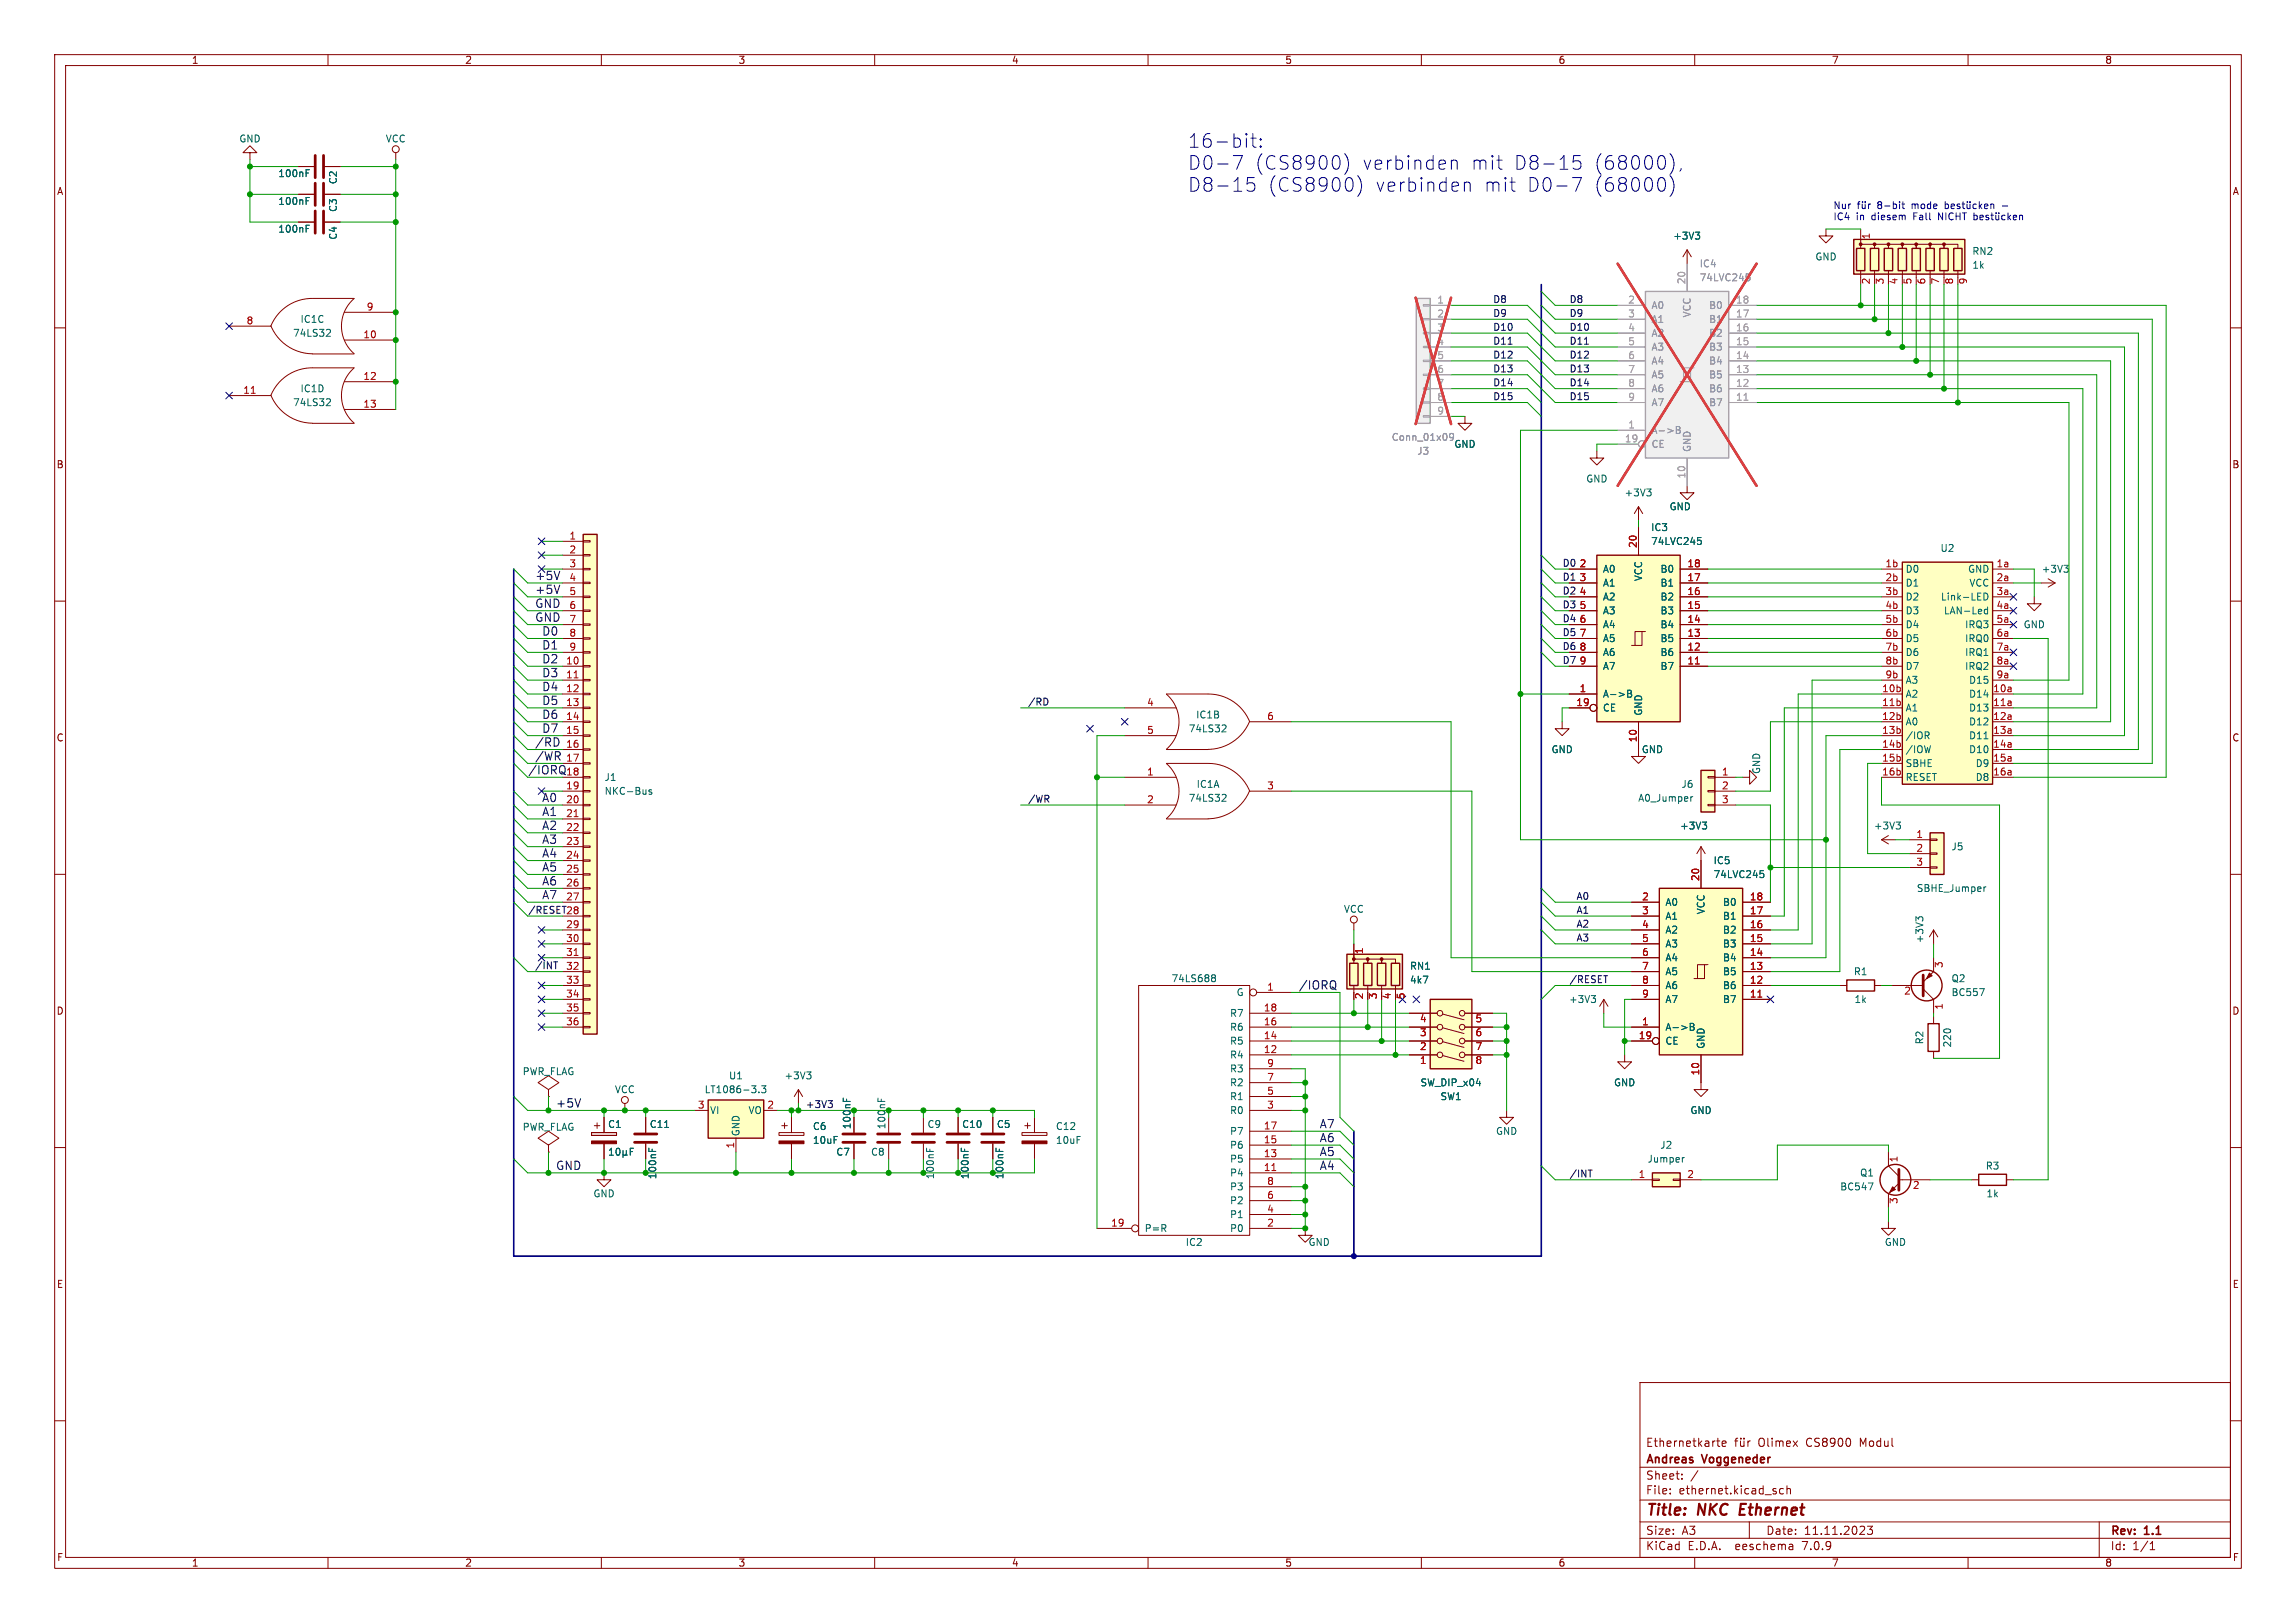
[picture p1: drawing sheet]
<svg xmlns="http://www.w3.org/2000/svg" width="420mm" height="297mm" viewBox="0 0 420 297" stroke-linecap="round" stroke-linejoin="round" font-family="sans-serif">
<defs><g id="words">
<g font-size="3.5" fill="#0000c2">
<text x="217.2" y="27.3">16-bit:</text>
<text x="217.2" y="31.3">D0-7</text>
<text x="217.2" y="35.3">D8-15</text>
<text x="229.4" y="31.3">(CS8900)</text>
<text x="231.8" y="35.3">(CS8900)</text>
<text x="249" y="31.3">verbinden</text>
<text x="251.4" y="35.3">verbinden</text>
<text x="268.8" y="31.3">mit</text>
<text x="271.2" y="35.3">mit</text>
<text x="276.6" y="31.3">D8-15</text>
<text x="279" y="35.3">D0-7</text>
<text x="291.2" y="31.3">(68000),</text>
<text x="291.2" y="35.3">(68000)</text>
</g>
<g font-size="2.8" fill="#840000">
<text x="301" y="277.9">Title:</text>
<text x="310.6" y="277.9">NKC</text>
<text x="319.1" y="277.9">Ethernet</text>
</g>
<g font-size="2.1" fill="#0f0f0f">
<text x="97.8" y="106.3">+5V</text>
<text x="97.8" y="113.9">GND</text>
<text x="97.8" y="111.3">GND</text>
<text x="97.8" y="108.8">+5V</text>
<text x="99.1" y="116.4">D0</text>
<text x="99.1" y="119">D1</text>
<text x="99.1" y="124">D3</text>
<text x="99.1" y="121.5">D2</text>
<text x="99.1" y="131.7">D6</text>
<text x="99.1" y="129.1">D5</text>
<text x="99.1" y="126.6">D4</text>
<text x="97.8" y="136.7">/RD</text>
<text x="99.1" y="134.2">D7</text>
<text x="96.5" y="141.8">/IORQ</text>
<text x="97.8" y="139.3">/WR</text>
<text x="99.1" y="149.4">A1</text>
<text x="99.1" y="146.9">A0</text>
<text x="99.1" y="152">A2</text>
<text x="99.1" y="154.5">A3</text>
<text x="99.1" y="159.6">A5</text>
<text x="99.1" y="157.1">A4</text>
<text x="99.1" y="162.1">A6</text>
<text x="99.1" y="164.7">A7</text>
<text x="237.5" y="181.2">/IORQ</text>
<text x="101.6" y="202.8">+5V</text>
<text x="241.3" y="209.1">A6</text>
<text x="241.3" y="206.6">A7</text>
<text x="101.6" y="214.2">GND</text>
<text x="241.3" y="214.2">A4</text>
<text x="241.3" y="211.7">A5</text>
</g>
<g font-size="2.1" fill="#840000">
<text x="301" y="268.2">Andreas</text>
<text x="301" y="265">Ethernetkarte</text>
<text x="311.5" y="268.2">Voggeneder</text>
<text x="321.7" y="265">Olimex</text>
<text x="330.5" y="265">CS8900</text>
<text x="340.5" y="265">Modul</text>
<text x="301" y="273.7">File:</text>
<text x="301" y="271">Sheet:</text>
<text x="307.1" y="273.7">ethernet.kicad_sch</text>
<text x="301" y="281.1">Size:</text>
<text x="307.6" y="281.1">A3</text>
<text x="323" y="281.1">Date:</text>
<text x="330" y="281.1">11.11.2023</text>
<text x="386" y="281.3">Rev:</text>
<text x="392.4" y="281.3">1.1</text>
<text x="301" y="283.9">KiCad</text>
<text x="308.7" y="283.9">E.D.A.</text>
<text x="317.6" y="283.9">eeschema</text>
<text x="330" y="283.9">7.0.9</text>
<text x="386" y="283.9">Id:</text>
<text x="390.1" y="283.9">1/1</text>
</g>
<g font-size="1.8" fill="#840000">
<text x="35" y="11.9">1</text>
<text x="85" y="11.9">2</text>
<text x="135" y="11.9">3</text>
<text x="185" y="11.9">4</text>
<text x="235" y="11.9">5</text>
<text x="285" y="11.9">6</text>
<text x="335" y="11.9">7</text>
<text x="385" y="11.9">8</text>
<text x="10.3" y="35.9">A</text>
<text x="408.3" y="35.9">A</text>
<text x="342.3" y="52.1" transform="rotate(-90 342.3 52.1)">2</text>
<text x="344.9" y="52.1" transform="rotate(-90 344.9 52.1)">3</text>
<text x="347.4" y="52.1" transform="rotate(-90 347.4 52.1)">4</text>
<text x="350" y="52.1" transform="rotate(-90 350 52.1)">5</text>
<text x="352.5" y="52.1" transform="rotate(-90 352.5 52.1)">6</text>
<text x="355" y="52.1" transform="rotate(-90 355 52.1)">7</text>
<text x="357.6" y="52.1" transform="rotate(-90 357.6 52.1)">8</text>
<text x="10.3" y="85.9">B</text>
<text x="408.2" y="85.9">B</text>
<text x="10.3" y="135.9">C</text>
<text x="408.2" y="135.9">C</text>
<text x="10.3" y="185.9">D</text>
<text x="249.6" y="183" transform="rotate(-90 249.6 183)">2</text>
<text x="252.2" y="183" transform="rotate(-90 252.2 183)">3</text>
<text x="254.7" y="183" transform="rotate(-90 254.7 183)">4</text>
<text x="408.2" y="185.9">D</text>
<text x="10.3" y="235.9">E</text>
<text x="408.3" y="235.9">E</text>
<text x="10.3" y="285.9">F</text>
<text x="35" y="286.9">1</text>
<text x="85" y="286.9">2</text>
<text x="135" y="286.9">3</text>
<text x="185" y="286.9">4</text>
<text x="235" y="286.9">5</text>
<text x="285" y="286.9">6</text>
<text x="335" y="286.9">7</text>
<text x="385" y="286.9">8</text>
<text x="408.3" y="285.9">F</text>
</g>
<g font-size="1.8" fill="#006464">
<text x="43.7" y="26.3">GND</text>
<text x="70.5" y="26.3">VCC</text>
<text x="50.8" y="32.6">100nF</text>
<text x="61.8" y="33.8" transform="rotate(-90 61.8 33.8)">C2</text>
<text x="50.8" y="37.7">100nF</text>
<text x="61.8" y="38.9" transform="rotate(-90 61.8 38.9)">C3</text>
<text x="50.8" y="42.8">100nF</text>
<text x="61.8" y="44" transform="rotate(-90 61.8 44)">C4</text>
<text x="306" y="44">+3V3</text>
<text x="332" y="47.9">GND</text>
<text x="360.7" y="46.8">RN2</text>
<text x="360.7" y="49.4">1k</text>
<text x="54.9" y="59.3">IC1C</text>
<text x="53.5" y="61.8">74LS32</text>
<text x="54.9" y="72">IC1D</text>
<text x="53.5" y="74.5">74LS32</text>
<text x="290.1" y="88.5">GND</text>
<text x="297.1" y="91">+3V3</text>
<text x="305.3" y="93.6">GND</text>
<text x="301.9" y="97.4">IC3</text>
<text x="301.9" y="99.9">74LVC245</text>
<text x="354.9" y="101.2">U2</text>
<text x="293.1" y="105">A0</text>
<text x="293.1" y="107.5">A1</text>
<text x="300.6" y="106.4" transform="rotate(-90 300.6 106.4)">VCC</text>
<text x="303.6" y="107.5">B1</text>
<text x="303.6" y="105">B0</text>
<text x="348.5" y="105">D0</text>
<text x="348.5" y="107.5">D1</text>
<text x="359.9" y="105">GND</text>
<text x="360.1" y="107.5">VCC</text>
<text x="373.4" y="105">+3V3</text>
<text x="293.1" y="110.1">A2</text>
<text x="293.1" y="112.6">A3</text>
<text x="303.6" y="112.6">B3</text>
<text x="303.6" y="110.1">B2</text>
<text x="348.5" y="110.1">D2</text>
<text x="348.5" y="112.6">D3</text>
<text x="354.9" y="110.1">Link-LED</text>
<text x="355.5" y="112.6">LAN-Led</text>
<text x="293.1" y="115.2">A4</text>
<text x="293.1" y="117.7">A5</text>
<text x="303.6" y="117.7">B5</text>
<text x="303.6" y="115.2">B4</text>
<text x="348.5" y="115.2">D4</text>
<text x="348.5" y="117.7">D5</text>
<text x="359.4" y="115.2">IRQ3</text>
<text x="359.4" y="117.7">IRQ0</text>
<text x="370.1" y="115.2">GND</text>
<text x="293.1" y="120.2">A6</text>
<text x="293.1" y="122.8">A7</text>
<text x="303.6" y="122.8">B7</text>
<text x="303.6" y="120.2">B6</text>
<text x="348.5" y="120.2">D6</text>
<text x="348.5" y="122.8">D7</text>
<text x="348.5" y="125.3">A3</text>
<text x="359.4" y="120.2">IRQ1</text>
<text x="359.4" y="122.8">IRQ2</text>
<text x="360.1" y="125.3">D15</text>
<text x="218.7" y="131.7">IC1B</text>
<text x="293.1" y="127.9">A-&gt;B</text>
<text x="293.1" y="130.4">CE</text>
<text x="300.6" y="131.1" transform="rotate(-90 300.6 131.1)">GND</text>
<text x="348.5" y="127.9">A2</text>
<text x="348.5" y="130.4">A1</text>
<text x="360.1" y="127.9">D14</text>
<text x="360.1" y="130.4">D13</text>
<text x="217.3" y="134.2">74LS32</text>
<text x="348.5" y="132.9">A0</text>
<text x="348.5" y="135.5">/IOR</text>
<text x="360.1" y="132.9">D12</text>
<text x="360.1" y="135.5">D11</text>
<text x="110.5" y="143.1">J1</text>
<text x="283.7" y="138">GND</text>
<text x="300.2" y="138">GND</text>
<text x="322.2" y="141.7" transform="rotate(-90 322.2 141.7)">GND</text>
<text x="348.5" y="138">/IOW</text>
<text x="348.5" y="140.6">SBHE</text>
<text x="348.5" y="143.1">RESET</text>
<text x="360.1" y="138">D10</text>
<text x="361.3" y="140.6">D9</text>
<text x="361.3" y="143.1">D8</text>
<text x="110.5" y="145.6">NKC-Bus</text>
<text x="217.3" y="146.9">74LS32</text>
<text x="218.8" y="144.4">IC1A</text>
<text x="299.6" y="146.9">A0_Jumper</text>
<text x="307.5" y="144.4">J6</text>
<text x="307.2" y="152">+3V3</text>
<text x="342.7" y="152">+3V3</text>
<text x="356.9" y="155.8">J5</text>
<text x="313.4" y="158.3">IC5</text>
<text x="313.4" y="160.9">74LVC245</text>
<text x="245.7" y="167.2">VCC</text>
<text x="304.5" y="166">A0</text>
<text x="312" y="167.4" transform="rotate(-90 312 167.4)">VCC</text>
<text x="315.1" y="166">B0</text>
<text x="350.5" y="163.4">SBHE_Jumper</text>
<text x="304.5" y="168.5">A1</text>
<text x="304.5" y="171">A2</text>
<text x="304.5" y="173.6">A3</text>
<text x="315.1" y="173.6">B3</text>
<text x="315.1" y="171">B2</text>
<text x="315.1" y="168.5">B1</text>
<text x="352" y="172.7" transform="rotate(-90 352 172.7)">+3V3</text>
<text x="214.2" y="179.9">74LS688</text>
<text x="257.8" y="177.6">RN1</text>
<text x="304.5" y="176.1">A4</text>
<text x="304.5" y="178.7">A5</text>
<text x="315.1" y="178.7">B5</text>
<text x="315.1" y="176.1">B4</text>
<text x="339" y="178.7">R1</text>
<text x="356.9" y="179.9">Q2</text>
<text x="226.1" y="182.5">G</text>
<text x="257.8" y="180.2">4k7</text>
<text x="286.9" y="183.7">+3V3</text>
<text x="304.5" y="181.2">A6</text>
<text x="304.5" y="183.7">A7</text>
<text x="315.1" y="183.7">B7</text>
<text x="315.1" y="181.2">B6</text>
<text x="339.1" y="183.7">1k</text>
<text x="356.9" y="182.5">BC557</text>
<text x="224.9" y="191.4">R5</text>
<text x="224.9" y="188.8">R6</text>
<text x="224.9" y="186.3">R7</text>
<text x="304.5" y="188.8">A-&gt;B</text>
<text x="304.5" y="191.4">CE</text>
<text x="352" y="191.2" transform="rotate(-90 352 191.2)">R2</text>
<text x="357.1" y="191.8" transform="rotate(-90 357.1 191.8)">220</text>
<text x="95.5" y="197">PWR_FLAG</text>
<text x="133.2" y="197.7">U1</text>
<text x="143.4" y="197.7">+3V3</text>
<text x="224.9" y="193.9">R4</text>
<text x="224.9" y="196.4">R3</text>
<text x="312" y="192" transform="rotate(-90 312 192)">GND</text>
<text x="112.4" y="200.3">VCC</text>
<text x="128.8" y="200.3">LT1086-3.3</text>
<text x="224.9" y="201.5">R1</text>
<text x="224.9" y="199">R2</text>
<text x="259.7" y="199">SW_DIP_x04</text>
<text x="263.4" y="201.5">SW1</text>
<text x="295.1" y="199">GND</text>
<text x="95.5" y="207.1">PWR_FLAG</text>
<text x="111.1" y="206.6">C1</text>
<text x="118.8" y="206.6">C11</text>
<text x="129.8" y="204.1">VI</text>
<text x="135.5" y="208" transform="rotate(-90 135.5 208)">GND</text>
<text x="136.8" y="204.1">VO</text>
<text x="148.6" y="207">C6</text>
<text x="148.6" y="209.5">10uF</text>
<text x="155.8" y="206.7" transform="rotate(-90 155.8 206.7)">100nF</text>
<text x="169.6" y="206.6">C9</text>
<text x="175.9" y="206.6">C10</text>
<text x="182.3" y="206.6">C5</text>
<text x="193" y="207">C12</text>
<text x="193" y="209.5">10uF</text>
<text x="224.9" y="207.9">P7</text>
<text x="224.9" y="204.1">R0</text>
<text x="273.6" y="207.9">GND</text>
<text x="309.1" y="204.1">GND</text>
<text x="120.2" y="215.9" transform="rotate(-90 120.2 215.9)">100nF</text>
<text x="152.9" y="211.7">C7</text>
<text x="159.2" y="211.7">C8</text>
<text x="171" y="215.9" transform="rotate(-90 171 215.9)">100nF</text>
<text x="177.4" y="215.9" transform="rotate(-90 177.4 215.9)">100nF</text>
<text x="183.7" y="215.9" transform="rotate(-90 183.7 215.9)">100nF</text>
<text x="224.9" y="215.5">P4</text>
<text x="224.9" y="213">P5</text>
<text x="224.9" y="210.4">P6</text>
<text x="301.3" y="213">Jumper</text>
<text x="303.6" y="210.4">J2</text>
<text x="340.1" y="215.5">Q1</text>
<text x="363.1" y="214.2">R3</text>
<text x="108.5" y="219.3">GND</text>
<text x="224.9" y="220.6">P2</text>
<text x="224.9" y="218">P3</text>
<text x="336.5" y="218">BC547</text>
<text x="363.3" y="219.3">1k</text>
<text x="209.3" y="225.7">P=R</text>
<text x="224.9" y="225.7">P0</text>
<text x="224.9" y="223.1">P1</text>
<text x="216.8" y="228.2">IC2</text>
<text x="239.3" y="228.2">GND</text>
<text x="344.7" y="228.2">GND</text>
</g>
<g font-size="1.8" fill="#0000c2">
<text x="335.3" y="38.3">Nur</text>
<text x="335.3" y="40.4">IC4</text>
<text x="339.5" y="40.4">in</text>
<text x="342.5" y="40.4">diesem</text>
<text x="343.5" y="38.3">8-bit</text>
<text x="350" y="38.3">mode</text>
<text x="350.3" y="40.4">Fall</text>
<text x="355" y="40.4">NICHT</text>
</g>
<g font-size="1.8" fill="#a90000">
<text x="342.3" y="43.9" transform="rotate(-90 342.3 43.9)">1</text>
<text x="360.1" y="52.1" transform="rotate(-90 360.1 52.1)">9</text>
<text x="45" y="59.4">8</text>
<text x="67" y="56.9">9</text>
<text x="66.4" y="62">10</text>
<text x="66.4" y="69.6">12</text>
<text x="44.4" y="72.1">11</text>
<text x="66.4" y="74.7">13</text>
<text x="104.1" y="98.8">1</text>
<text x="104.1" y="101.3">2</text>
<text x="299.5" y="100.4" transform="rotate(-90 299.5 100.4)">20</text>
<text x="104.1" y="103.9">3</text>
<text x="104.1" y="106.4">4</text>
<text x="288.9" y="103.9">2</text>
<text x="288.9" y="106.4">3</text>
<text x="308.6" y="106.4">17</text>
<text x="308.6" y="103.9">18</text>
<text x="344.8" y="103.9">1b</text>
<text x="344.8" y="106.4">2b</text>
<text x="365.1" y="103.9">1a</text>
<text x="365.1" y="106.4">2a</text>
<text x="104.1" y="109">5</text>
<text x="104.1" y="111.5">6</text>
<text x="288.9" y="109">4</text>
<text x="288.9" y="111.5">5</text>
<text x="308.6" y="111.5">15</text>
<text x="308.6" y="109">16</text>
<text x="344.8" y="109">3b</text>
<text x="344.8" y="111.5">4b</text>
<text x="365.1" y="109">3a</text>
<text x="365.1" y="111.5">4a</text>
<text x="104.1" y="114">7</text>
<text x="104.1" y="116.6">8</text>
<text x="104.1" y="119.1">9</text>
<text x="288.9" y="114">6</text>
<text x="288.9" y="116.6">7</text>
<text x="288.9" y="119.1">8</text>
<text x="308.6" y="119.1">12</text>
<text x="308.6" y="116.6">13</text>
<text x="308.6" y="114">14</text>
<text x="344.8" y="114">5b</text>
<text x="344.8" y="116.6">6b</text>
<text x="344.8" y="119.1">7b</text>
<text x="365.1" y="114">5a</text>
<text x="365.1" y="116.6">6a</text>
<text x="365.1" y="119.1">7a</text>
<text x="103.5" y="121.7">10</text>
<text x="103.5" y="124.2">11</text>
<text x="288.9" y="121.7">9</text>
<text x="308.6" y="121.7">11</text>
<text x="344.8" y="121.7">8b</text>
<text x="344.8" y="124.2">9b</text>
<text x="365.1" y="121.7">8a</text>
<text x="365.1" y="124.2">9a</text>
<text x="103.5" y="126.7">12</text>
<text x="103.5" y="129.3">13</text>
<text x="103.5" y="131.8">14</text>
<text x="209.7" y="129.3">4</text>
<text x="231.7" y="131.8">6</text>
<text x="288.2" y="129.3">19</text>
<text x="288.9" y="126.7">1</text>
<text x="344.2" y="126.7">10b</text>
<text x="344.2" y="129.3">11b</text>
<text x="344.2" y="131.8">12b</text>
<text x="364.5" y="126.7">10a</text>
<text x="364.5" y="129.3">11a</text>
<text x="364.5" y="131.8">12a</text>
<text x="103.5" y="134.4">15</text>
<text x="103.5" y="136.9">16</text>
<text x="209.7" y="134.4">5</text>
<text x="299.5" y="135.9" transform="rotate(-90 299.5 135.9)">10</text>
<text x="344.2" y="134.4">13b</text>
<text x="344.2" y="136.9">14b</text>
<text x="364.5" y="134.4">13a</text>
<text x="364.5" y="136.9">14a</text>
<text x="103.5" y="139.4">17</text>
<text x="209.7" y="142">1</text>
<text x="314.9" y="142">1</text>
<text x="344.2" y="139.4">15b</text>
<text x="344.2" y="142">16b</text>
<text x="364.5" y="139.4">15a</text>
<text x="364.5" y="142">16a</text>
<text x="103.5" y="144.5">19</text>
<text x="103.5" y="147.1">20</text>
<text x="103.5" y="149.6">21</text>
<text x="209.7" y="147.1">2</text>
<text x="231.7" y="144.5">3</text>
<text x="314.9" y="144.5">2</text>
<text x="314.9" y="147.1">3</text>
<text x="103.5" y="152.1">22</text>
<text x="103.5" y="154.7">23</text>
<text x="350.4" y="153.4">1</text>
<text x="350.4" y="156">2</text>
<text x="103.5" y="157.2">24</text>
<text x="103.5" y="159.8">25</text>
<text x="310.9" y="161.3" transform="rotate(-90 310.9 161.3)">20</text>
<text x="350.4" y="158.5">3</text>
<text x="103.5" y="162.3">26</text>
<text x="103.5" y="164.8">27</text>
<text x="300.3" y="164.8">2</text>
<text x="300.3" y="167.4">3</text>
<text x="320" y="167.4">17</text>
<text x="320" y="164.8">18</text>
<text x="103.5" y="169.9">29</text>
<text x="103.5" y="172.5">30</text>
<text x="300.3" y="169.9">4</text>
<text x="300.3" y="172.5">5</text>
<text x="320" y="172.5">15</text>
<text x="320" y="169.9">16</text>
<text x="103.5" y="175">31</text>
<text x="103.5" y="177.5">32</text>
<text x="249.6" y="174.7" transform="rotate(-90 249.6 174.7)">1</text>
<text x="300.3" y="175">6</text>
<text x="300.3" y="177.5">7</text>
<text x="320" y="177.5">13</text>
<text x="320" y="175">14</text>
<text x="355.7" y="177.2" transform="rotate(-90 355.7 177.2)">3</text>
<text x="103.5" y="180.1">33</text>
<text x="103.5" y="182.6">34</text>
<text x="103.5" y="185.2">35</text>
<text x="231.1" y="185.2">18</text>
<text x="231.7" y="181.4">1</text>
<text x="257.3" y="183" transform="rotate(-90 257.3 183)">5</text>
<text x="300.3" y="180.1">8</text>
<text x="300.3" y="182.6">9</text>
<text x="320" y="182.6">11</text>
<text x="320" y="180.1">12</text>
<text x="348.2" y="182.3">2</text>
<text x="355.7" y="184.9" transform="rotate(-90 355.7 184.9)">1</text>
<text x="103.5" y="187.7">36</text>
<text x="231.1" y="190.2">14</text>
<text x="231.1" y="187.7">16</text>
<text x="259.6" y="189.9">3</text>
<text x="259.6" y="187.4">4</text>
<text x="269.8" y="187.4">5</text>
<text x="269.8" y="189.9">6</text>
<text x="299.7" y="190.2">19</text>
<text x="300.3" y="187.7">1</text>
<text x="231.1" y="192.8">12</text>
<text x="231.7" y="197.9">7</text>
<text x="231.7" y="195.3">9</text>
<text x="259.6" y="195">1</text>
<text x="259.6" y="192.5">2</text>
<text x="269.8" y="192.5">7</text>
<text x="269.8" y="195">8</text>
<text x="310.9" y="196.9" transform="rotate(-90 310.9 196.9)">10</text>
<text x="127.6" y="202.9">3</text>
<text x="140.3" y="202.9">2</text>
<text x="231.7" y="202.9">3</text>
<text x="231.7" y="200.4">5</text>
<text x="231.1" y="209.3">15</text>
<text x="231.1" y="206.8">17</text>
<text x="134.4" y="210.3" transform="rotate(-90 134.4 210.3)">1</text>
<text x="231.1" y="214.4">11</text>
<text x="231.1" y="211.8">13</text>
<text x="299.6" y="215.6">1</text>
<text x="308.5" y="215.6">2</text>
<text x="347.4" y="212.8" transform="rotate(-90 347.4 212.8)">1</text>
<text x="231.7" y="222">4</text>
<text x="231.7" y="219.5">6</text>
<text x="231.7" y="216.9">8</text>
<text x="347.4" y="220.4" transform="rotate(-90 347.4 220.4)">3</text>
<text x="349.8" y="217.9">2</text>
<text x="203.2" y="224.5">19</text>
<text x="231.7" y="224.5">2</text>
</g>
<g font-size="1.8" fill="#aaa">
<text x="308.4" y="52.1" transform="rotate(-90 308.4 52.1)">20</text>
<text x="262.8" y="55.6">1</text>
<text x="262.8" y="58.2">2</text>
<text x="297.7" y="55.6">2</text>
<text x="297.7" y="58.2">3</text>
<text x="317.5" y="58.2">17</text>
<text x="317.5" y="55.6">18</text>
<text x="262.8" y="60.7">3</text>
<text x="262.8" y="63.2">4</text>
<text x="262.8" y="65.8">5</text>
<text x="297.7" y="60.7">4</text>
<text x="297.7" y="63.2">5</text>
<text x="297.7" y="65.8">6</text>
<text x="317.5" y="65.8">14</text>
<text x="317.5" y="63.2">15</text>
<text x="317.5" y="60.7">16</text>
<text x="262.8" y="68.3">6</text>
<text x="262.8" y="70.9">7</text>
<text x="297.7" y="68.3">7</text>
<text x="297.7" y="70.9">8</text>
<text x="317.5" y="70.9">12</text>
<text x="317.5" y="68.3">13</text>
<text x="262.8" y="73.4">8</text>
<text x="262.8" y="75.9">9</text>
<text x="297.7" y="73.4">9</text>
<text x="317.5" y="73.4">11</text>
<text x="297.1" y="81">19</text>
<text x="297.7" y="78.5">1</text>
<text x="308.4" y="87.7" transform="rotate(-90 308.4 87.7)">10</text>
</g>
<g font-size="1.8" fill="#989898">
<text x="310.8" y="49.1">IC4</text>
<text x="310.8" y="51.7">74LVC245</text>
<text x="302" y="56.7">A0</text>
<text x="302" y="59.3">A1</text>
<text x="309.5" y="58.2" transform="rotate(-90 309.5 58.2)">VCC</text>
<text x="312.5" y="59.3">B1</text>
<text x="312.5" y="56.7">B0</text>
<text x="302" y="61.8">A2</text>
<text x="302" y="64.4">A3</text>
<text x="312.5" y="64.4">B3</text>
<text x="312.5" y="61.8">B2</text>
<text x="302" y="66.9">A4</text>
<text x="302" y="69.4">A5</text>
<text x="302" y="72">A6</text>
<text x="312.5" y="72">B6</text>
<text x="312.5" y="69.4">B5</text>
<text x="312.5" y="66.9">B4</text>
<text x="302" y="74.5">A7</text>
<text x="312.5" y="74.5">B7</text>
<text x="254.5" y="80.9">Conn_01x09</text>
<text x="259.2" y="83.4">J3</text>
<text x="265.9" y="82.1">GND</text>
<text x="302" y="79.6">A-&gt;B</text>
<text x="302" y="82.1">CE</text>
<text x="309.5" y="82.8" transform="rotate(-90 309.5 82.8)">GND</text>
</g>
<g font-size="1.8" fill="#0f0f0f">
<text x="273" y="55.5">D8</text>
<text x="273" y="58.1">D9</text>
<text x="287" y="55.5">D8</text>
<text x="287" y="58.1">D9</text>
<text x="273" y="65.7">D12</text>
<text x="273" y="60.6">D10</text>
<text x="273" y="63.2">D11</text>
<text x="287" y="60.6">D10</text>
<text x="287" y="63.2">D11</text>
<text x="287" y="65.7">D12</text>
<text x="273" y="70.8">D14</text>
<text x="273" y="68.2">D13</text>
<text x="287" y="68.2">D13</text>
<text x="287" y="70.8">D14</text>
<text x="273" y="73.3">D15</text>
<text x="287" y="73.3">D15</text>
<text x="285.8" y="103.8">D0</text>
<text x="285.8" y="106.3">D1</text>
<text x="285.8" y="111.4">D3</text>
<text x="285.8" y="114">D4</text>
<text x="285.8" y="108.9">D2</text>
<text x="285.8" y="116.5">D5</text>
<text x="285.8" y="119">D6</text>
<text x="285.8" y="121.6">D7</text>
<text x="188" y="129.2">/RD</text>
<text x="103.5" y="142">18</text>
<text x="188" y="147">/WR</text>
<text x="96.5" y="167.3">/RESET 28</text>
<text x="288.3" y="164.8">A0</text>
<text x="288.3" y="167.3">A1</text>
<text x="288.3" y="169.8">A2</text>
<text x="288.3" y="172.4">A3</text>
<text x="97.8" y="177.5">/INT</text>
<text x="287" y="180">/RESET</text>
<text x="147.3" y="202.9">+3V3</text>
<text x="287" y="215.6">/INT</text>
</g>
<text font-size="1.8" fill="#009600" x="162.2" y="206.7" transform="rotate(-90 162.2 206.7)">100nF</text>
</g></defs>
<g fill="none" stroke="#840000" stroke-width=".18">
<path d="M10 10h400v277h-400zM12 12h396v273h-396zM60 10v2M110 10v2M160 10v2M210 10v2M260 10v2M310 10v2M360 10v2M45.7 27.9h1.3l-1.3-1.2-1.3 1.2h1.3v1.3M54.6 30.5h2.8M54.6 35.6h2.8"/>
<path d="M59.4 30.5h2.8M59.4 35.6h2.8M72.4 27.9v1.3M10 60h2M49.6 59.6a8.3 8.3 0 0 0 7.5 5.1l7.7 .1M54.6 40.6h2.8M57.1 54.6a8.2 8.2 0 0 0-7.6 5.1h-7.6M57.1 54.6h7.7M59.4 40.6h2.8M63 57.2h9.4M64.8 54.6a6.7 6.7 0 0 0 0 10.1M308.6 45.7l-.8 1.3"/>
<path d="M308.6 45.7v2.6M308.6 45.7l.8 1.3M334 41.9v1.3h1.3l-1.3 1.3-1.3-1.3h1.3M340.4 45.5v-.8h2.5v.8v-.8h2.5v.8v-.8h2.6v.8v-.8h2.5v.8v-.8h2.6v.8v-.8h2.5v.8v-.8h2.5v.8M340.4 41.9v2.6M340.4 49.5v2.6M342.9 49.5v1.3M345.4 49.5v1.3M348 49.5v1.3M350.5 49.5v1.3M353.1 49.5v1.3M355.6 49.5v1.3"/>
<path d="M358.1 49.5v1.3M408 60h2M49.6 72.3a8.3 8.3 0 0 0 7.5 5.1M57.1 67.3a8.2 8.2 0 0 0-7.6 5.1h-7.6M57.1 67.3h7.7a6.7 6.7 0 0 0 0 10.1M57.1 77.5h7.7M63 69.9h9.4M63 74.9h9.4M63 62.2h9.4M268 76.2v1.3h1.2l-1.2 1.2-1.3-1.2h1.3M102.9 99.1h3.8M106.7 98.9h1.2v.3h-1.2z"/>
<path d="M292.1 82.6v1.2h1.3l-1.3 1.3-1.3-1.3h1.3M299.7 92.7l-.7 1.3M299.7 92.7v2.6M299.7 96.5v5.1M299.7 92.7l.8 1.3M308.6 88.9v1.3h1.3l-1.3 1.2-1.3-1.2h1.3M10 110h2M102.9 101.6h3.8M102.9 104.1h3.8M102.9 106.7h3.8M102.9 109.2h3.8M102.9 111.8h3.8"/>
<path d="M102.9 114.3h3.8M102.9 116.8h3.8M102.9 119.4h3.8M106.7 119.3h1.2v.2h-1.2zM106.7 116.7h1.2v.3h-1.2zM106.7 114.2h1.2v.2h-1.2zM106.7 111.6h1.2v.3h-1.2zM106.7 109.1h1.2v.2h-1.2zM106.7 106.6h1.2v.2h-1.2zM106.7 104h1.2v.3h-1.2zM106.7 101.5h1.2v.2h-1.2zM287 104.1h5.1"/>
<path d="M287 106.7h5.1M287 109.2h5.1M287 111.8h5.1M287 114.3h5.1M287 116.8h5.1M287 119.4h5.1M300.4 115.6h-1.3v2.5M301 115.6h-.6v2.5h-2M307.3 104.1h5.1M307.3 106.7h5.1M307.3 109.2h5.1M307.3 111.8h5.1"/>
<path d="M307.3 114.3h5.1M307.3 116.8h5.1M307.3 119.4h5.1M344.2 104.1h3.8M344.2 106.7h3.8M344.2 109.2h3.8M344.2 111.8h3.8M344.2 114.3h3.8M344.2 116.8h3.8M344.2 119.4h3.8M364.5 104.1h3.8M364.5 106.7h3.8"/>
<path d="M364.5 109.2h3.8M364.5 111.8h3.8M364.5 114.3h3.8M364.5 116.8h3.8M364.5 119.4h3.8M372.1 109.2v1.3h1.3l-1.3 1.3-1.3-1.3h1.3M373.4 106.7h2.5M374.6 105.9l1.3 .8M375.9 106.7l-1.3 .7M408 110h2M102.9 121.9h3.8M102.9 124.5h3.8"/>
<path d="M102.9 127h3.8M102.9 129.5h3.8M102.9 132.1h3.8M102.9 134.6h3.8M102.9 137.2h3.8M102.9 139.7h3.8M106.7 139.6h1.2v.2h-1.2zM106.7 137h1.2v.3h-1.2zM106.7 134.5h1.2v.2h-1.2zM106.7 132h1.2v.2h-1.2zM106.7 129.4h1.2v.3h-1.2zM106.7 126.9h1.2v.2h-1.2z"/>
<path d="M106.7 124.3h1.2v.3h-1.2zM106.7 121.8h1.2v.2h-1.2zM205.7 129.5h9.4M205.7 134.6h9.4M213.4 127a6.7 6.7 0 0 1 0 10.1M213.4 127h7.6M221 139.7h-7.6a6.7 6.7 0 0 1 0 10.1M221 139.7a8.2 8.2 0 0 1 7.6 5.1h7.6M221 127a8.2 8.2 0 0 1 7.6 5.1h7.6M228.6 132a8.3 8.3 0 0 1-7.6 5.1l-7.6 .1M285.7 132.1v1.3h1.3l-1.3 1.2-1.2-1.2h1.2M287 121.9h5.1"/>
<path d="M287 127h5.1M287 129.5h3.8M299.7 132.1v6.3h1.3l-1.3 1.3-1.3-1.3h1.3M307.3 121.9h5.1M344.2 121.9h3.8M344.2 124.5h3.8M344.2 127h3.8M344.2 129.5h3.8M344.2 132.1h3.8M344.2 134.6h3.8M344.2 137.2h3.8M344.2 139.7h3.8"/>
<path d="M364.5 121.9h3.8M364.5 124.5h3.8M364.5 127h3.8M364.5 129.5h3.8M364.5 132.1h3.8M364.5 134.6h3.8M364.5 137.2h3.8M364.5 139.7h3.8M10 160h2M102.9 142.2h3.8M102.9 144.8h3.8M102.9 147.3h3.8"/>
<path d="M102.9 149.9h3.8M102.9 152.4h3.8M102.9 154.9h3.8M102.9 157.5h3.8M106.7 159.9h1.2v.2h-1.2zM106.7 157.4h1.2v.2h-1.2zM106.7 154.8h1.2v.3h-1.2zM106.7 152.3h1.2v.2h-1.2zM106.7 149.7h1.2v.3h-1.2zM106.7 147.2h1.2v.2h-1.2zM106.7 144.7h1.2v.2h-1.2zM106.7 142.1h1.2v.3h-1.2z"/>
<path d="M205.7 142.2h9.4M205.7 147.3h9.4M213.4 149.9h7.6M228.6 144.7a8.3 8.3 0 0 1-7.6 5.1M311.1 154.9l-.7 1.3M311.1 154.9v7.7M311.1 154.9l.8 1.3M312.4 147.2h1.3v.2h-1.3zM312.4 144.7h1.3v.2h-1.3zM312.4 142.1h1.3v.3h-1.3zM313.7 142.2h3.8M313.7 144.8h3.8"/>
<path d="M313.7 147.3h3.8M318.8 142.2h1.2v1.3l1.3-1.3-1.3-1.2v1.2M344.2 153.7h2.5M344.2 142.2h3.8M344.2 153.7l1.2 .7M345.4 152.9l-1.2 .8M349.2 153.7h3.9M349.2 156.2h3.9M349.2 158.8h3.9M353.1 158.6h1.2v.3h-1.2zM353.1 156.1h1.2v.2h-1.2zM353.1 153.5h1.2v.3h-1.2z"/>
<path d="M364.5 142.2h3.8M408 160h2M102.9 160h3.8M102.9 162.6h3.8M102.9 165.1h3.8M102.9 167.6h3.8M102.9 170.2h3.8M102.9 172.7h3.8M102.9 175.3h3.8M102.9 177.8h3.8M106.7 177.7h1.2v.2h-1.2zM106.7 175.1h1.2v.3h-1.2z"/>
<path d="M106.7 172.6h1.2v.2h-1.2zM106.7 170.1h1.2v.2h-1.2zM106.7 167.5h1.2v.3h-1.2zM106.7 165h1.2v.2h-1.2zM106.7 162.4h1.2v.3h-1.2zM247.6 176.3v-.8h2.6v.8v-.8h2.5v.8v-.8h2.6v.8M247.6 168.9v1.3M247.6 172.7v2.6M298.4 165.1h5.1M298.4 167.6h5.1M298.4 170.2h5.1M298.4 172.7h5.1"/>
<path d="M298.4 175.3h5.1M298.4 177.8h5.1M311.8 176.5h-1.3v2.6M312.4 176.5h-.6v2.6h-1.9M318.8 165.1h5M318.8 167.6h5M318.8 170.2h5M318.8 172.7h5M318.8 175.3h5M318.8 177.8h5M353.7 175.3v2.5l-1.9 1.9M353.7 170.2l-.8 1.3"/>
<path d="M353.7 170.2v2.5M353.7 170.2l.8 1.3M100.3 199.4l1.9-1.3-1.9-1.2-1.9 1.2 1.9 1.3v1.3M102.9 188h3.8M102.9 185.4h3.8M102.9 180.3h3.8M102.9 182.9h3.8M106.7 187.8h1.2v.3h-1.2zM106.7 185.3h1.2v.2h-1.2zM106.7 182.8h1.2v.2h-1.2zM106.7 180.2h1.2v.3h-1.2zM146 199.4l-.7 1.3"/>
<path d="M146 199.4v2.5M146 199.4l.8 1.3M208.3 180.3h20.3v45.8h-20.3zM228.6 193h7.6M228.6 190.5h7.6M228.6 188h7.6M228.6 185.4h7.6M228.6 198.1h7.6M228.6 195.6h7.6M229.9 181.6h6.3M247.6 180.3v2.6M250.2 180.3v1.3"/>
<path d="M252.7 180.3v1.3M255.3 180.3v1.3M257.8 193h5.1M257.8 190.5h5.1M257.8 188h5.1M257.8 185.4h5.1M263.9 185.6l3.9 1M263.9 188.1l3.9 1M263.9 190.6l3.9 1.1M263.9 193.2l3.9 1M268 193h5M268 190.5h5"/>
<path d="M268 188h5M268 185.4h5M293.4 182.9l-.8 1.3M293.4 182.9v2.5M293.4 182.9l.7 1.3M297.2 193v1.3h1.2l-1.2 1.3-1.3-1.3h1.3M298.4 190.5h3.9M298.4 188h5.1M298.4 180.3h5.1M298.4 182.9h5.1M311.1 193v6.4h1.3l-1.3 1.3-1.2-1.3h1.2M318.8 180.3h5"/>
<path d="M318.8 182.9h5M336.5 180.3h1.3M342.9 180.3h1.3M346.1 180.3h5.7M351.8 181l1.9 1.9v2.5M353.7 186.1v1.2M353.7 192.4v1.3M10 210h2M100.3 209.6l1.9-1.3-1.9-1.3-1.9 1.3 1.9 1.3v1.2M100.3 210.8h.1M100.3 200.7h.1M108.2 207.3v.5z"/>
<path d="M108.2 207.8h4.6zM108.2 207.3h4.6zM108.7 206h1M109.2 205.5v1M110.5 214.6v1.3h1.3l-1.3 1.3-1.3-1.3h1.3M110.5 204.5v2.8M110.5 209.3v2.8M112.8 207.3v.5zM114.3 201.9v1.3M118.1 204.5v2.8M118.1 209.3v2.8M127 203.2h2.5"/>
<path d="M134.6 208.3v2.5M139.7 203.2h2.5M142.5 207.3h4.6v.5h-4.6zM143 206h1M143.5 205.5v1M144.8 204.5v2.8M144.8 209.3v2.8M156.2 204.5v2.8M156.2 209.3v2.8M162.6 204.5v2.8M162.6 209.3v2.8M168.9 204.5v2.8"/>
<path d="M168.9 209.3v2.8M175.3 204.5v2.8M175.3 209.3v2.8M181.6 204.5v2.8M181.6 209.3v2.8M186.9 207.3h4.6v.5h-4.6zM187.5 206h1M188 205.5v1M189.2 204.5v2.8M189.2 209.3v2.8M228.6 214.6h7.6M228.6 212.1h7.6"/>
<path d="M228.6 209.6h7.6M228.6 207h7.6M228.6 203.2h7.6M228.6 200.7h7.6M228.6 219.7h7.6M228.6 217.2h7.6M275.6 203.2v1.3h1.3l-1.3 1.2-1.3-1.2h1.3M298.4 215.9h3.9M302.3 215.8h1.2v.2h-1.2zM306.1 215.8h1.2v.2h-1.2zM307.3 215.9h3.8M345.4 210.8v2.6l1.9 1.9"/>
<path d="M347.3 216.5l-1.9 1.9v2.6M347.3 215.9h5.8M360.7 215.9h1.2M367 215.9h1.3M408 210h2M200.7 224.8h6.3M228.6 224.8h7.6M228.6 222.2h7.6M238.8 224.8v1.3h1.2l-1.2 1.2-1.3-1.2h1.3M345.4 223.5v1.3h1.3l-1.3 1.3-1.2-1.3h1.2M10 260h2M300 253h108v32h-108z"/>
<path d="M408 260h2M300 278.5h108M300 274.5h108M300 268.5h108M305.5 273.2v.2M305.5 272.5v.1M307.7 270.5v.2M307.7 269.8v.1M310.6 269.1l-1.3 1.9M314 263.7h.6M314.2 263.2v1.3l.4 .2M315 264.2l.7-.2v-.2l-.5-.1-.2 .2 .1 .7h.6"/>
<path d="M317.3 263.7h.6M317.9 263.2l-.4 .2v1.3M318.4 263.7v.9l.4 .1 .2-.2M318.4 263.2v.1M319 263.2v.1M319 263.7v1M319.7 263.7v1M320 278.5v3M320.2 263.7l-.3 .1-.2 .2M326.2 272.5l-.4-.1-.3 .3v.4l.2 .2h.5M326.9 272.5l.2-.1 .3 .1 .1 .9M326.9 271.9v1.5"/>
<path d="M341.6 279.3h.9l-.5 .6 .4 .1v.6l-.2 .2h-.4l-.2-.2M384 278.5v6.5M60 285v2M110 285v2M160 285v2M210 285v2M260 285v2M300 281.5h108M310 285v2M327.9 282.7v.9M327.9 283.5l-.1 .1M327.9 282.9l-.1 .1"/>
<path d="M360 285v2M393.3 283.6h.9M393.3 282.5l.4-.4v1.5"/>
<circle cx="72.4" cy="27.3" r=".63"/>
<circle cx="291.5" cy="129.5" r=".63"/>
<circle cx="247.6" cy="168.3" r=".63"/>
<circle cx="229.2" cy="181.6" r=".63"/>
<circle cx="263.4" cy="190.5" r=".51"/>
<circle cx="263.4" cy="193" r=".51"/>
<circle cx="263.4" cy="185.4" r=".51"/>
<circle cx="263.4" cy="188" r=".51"/>
<circle cx="267.5" cy="185.4" r=".51"/>
<circle cx="267.5" cy="190.5" r=".51"/>
<circle cx="267.5" cy="188" r=".51"/>
<circle cx="267.5" cy="193" r=".51"/>
<circle cx="302.9" cy="190.5" r=".63"/>
<circle cx="114.3" cy="201.3" r=".63"/>
<circle cx="207.6" cy="224.8" r=".63"/>
</g>
<path d="M318.4 275.2l-.2 2h.9" fill="none" stroke="#840000" stroke-width=".4"/>
<g fill="none" stroke="#006464" stroke-width=".18">
<path d="M56 31.7h.4M56 31.1h.6M56 36.7h.4M56 36.1h.6M56 41.8h.4M56 41.2h.6M310.1 42.5h.8l-.4 .5M310.7 43l.2 .2v.3l-.2 .3M59.9 73h.4l.1 .3-.7 .9h.7M59.9 60.3h.4l.1 .3-.7 .9h.7M301.2 89.5h.8l-.4 .5M301.8 90l.2 .2v.3l-.2 .2"/>
<path d="M310.6 98.4h.6M310.7 98.9h.3l.2 .2v.4l-.5 .1M362.9 108.5a.64 .64 0 0 1 .7 .7 .64 .64 0 0 1-.7 .6zM363 112.1l.2 .2h.4M363.6 111.1v1.2M363.6 111.6l-.4-.1-.2 .2M377.5 103.4h.8l-.4 .5M378.1 103.9l.2 .3v.3l-.2 .2M223.7 132.7h.5l.1 .3-.8 .9h.8M297.8 126.3h.4l.2 .3-.2 .3 .2 .1 .1 .3-.3 .3h-.4zM297.8 126.9h.4M352.5 134.6l.4 .6"/>
<path d="M352.6 133.9l.3 .3-.1 .3-.2 .1M353.1 136.5l-.3 1.2M362.9 135.2h.7M119.2 144.6l-.3-.1-.2 .2 .1 .2 .4 .1v.3h-.5M223.7 145.4h.5l.1 .3-.8 .9h.8M309.3 145.8v.8M309.6 145.8l-.3 .2M311.4 150.4h.8l-.4 .5M311.9 150.9l.3 .3v.3l-.3 .2M322 159.3h.6M322.1 159.8h.3l.2 .3v.4l-.5 .1M346.8 150.4h.8l-.4 .5"/>
<path d="M347.4 150.9l.2 .3v.3l-.2 .2M221.7 178.9h.2M221.7 178.4h.4l.2 .1v.2l-.2 .2M221.9 178.9h.2M221.9 178.9l-.2 .1M222.1 178.9l.2 .3v.3l-.2 .1h-.4M350.9 168.2l-.4-.4v.8M350.9 168l.3-.2h.3l.2 .2M362.9 162.3v.8M363.3 162.3l-.4 .2M138.8 199.8v.2M139.3 198.7h.8l-.4 .5 .3 .1v.5l-.1 .2-.6-.2"/>
<path d="M147.6 196.2h.7l-.4 .4M148.1 196.6l.2 .3v.3l-.2 .2M291.1 182.2h.8l-.5 .5M291.6 182.7l.3 .2v.3l-.3 .3M309.2 187.3h.4l.2 .2-.2 .4 .2 .1 .1 .3-.2 .2h-.5zM309.2 187.9h.4M362.1 180.9h.9l-.6 1.3M111.5 211.4h.7M111.5 210.5l.3-.4v1.3M112.8 210.3l.2-.2a.68 .68 0 0 1 .4 .7 .68 .68 0 0 1-.4 .6l-.3-.5zM114 211.2l.1 .2h.3l.2-.2M114 210.6v1.2"/>
<path d="M114.6 211.2l.1 .2M114.6 210.6v.6M115.3 210.7h.4M115.9 210.1h-.6v1.3M118.7 210.1v.6M119.3 210.3v.4M121.6 206.3h.7M154.2 201v.6M154.9 201.1v.5M160.6 201v.6M161.2 201.1v.5M169.5 210.1v.6"/>
<path d="M170.1 210.3v.4M175.8 210.1v.6M176.4 210.3v.4M182.2 210.1v.6M182.8 210.3v.4M308.1 211.8l-.3 .1M341.8 216.5h.8l-.5 1.2"/>
</g>
<g fill="none" stroke="#840000" stroke-width=".51">
<path d="M57.7 28.4v4.1M57.7 33.5v4.1M57.7 38.6v4.1M59.2 28.4v4.1M59.2 33.5v4.1M59.2 38.6v4.1M351.8 178.4v3.8M116.1 209h4M116.1 207.5h4M154.2 209h4M154.2 207.5h4M160.5 209h4.1"/>
<path d="M160.5 207.5h4.1M166.9 209h4M166.9 207.5h4M173.2 209h4.1M173.2 207.5h4.1M179.6 209h4M179.6 207.5h4M347.3 214v3.8"/>
</g>
<g fill="#840000" stroke="#840000" stroke-width=".18">
<path d="M186.9 208.8h4.6v.5h-4.6z"/>
<path d="M108.2 208.8h4.6v.5h-4.6z"/>
<path d="M142.5 208.8h4.6v.5h-4.6z"/>
<path d="M352.9 178.1l.5 .5-1 .5z"/>
<path d="M346.2 217.2l.5 .5-1 .5z"/>
<circle cx="247.6" cy="175.5" r=".25"/>
<circle cx="250.2" cy="175.5" r=".25"/>
<circle cx="252.7" cy="175.5" r=".25"/>
<circle cx="340.4" cy="44.7" r=".25"/>
<circle cx="342.9" cy="44.7" r=".25"/>
<circle cx="345.4" cy="44.7" r=".25"/>
<circle cx="348" cy="44.7" r=".25"/>
<circle cx="350.5" cy="44.7" r=".25"/>
<circle cx="353.1" cy="44.7" r=".25"/>
<circle cx="355.6" cy="44.7" r=".25"/>
</g>
<path d="M46 72h.7M105 124h.7M310.1 121.5h.7M105 149.4h.7M105 174.8h.7M321.6 182.5h.7M232.7 214.2h.7" fill="none" stroke="#a90000" stroke-width=".18"/>
<g fill="#ffffc2" stroke="#ffffc2" stroke-width=".18">
<path d="M353.1 152.4h2.5v7.6h-2.5z"/>
<path d="M311.1 141h2.6v7.6h-2.6z"/>
<path d="M106.7 97.8h2.5v91.4h-2.5z"/>
<path d="M303.5 162.6h15.3v30.4h-15.3z"/>
<path d="M292.1 101.6h15.2v30.5h-15.2z"/>
<path d="M348 102.9h16.5v40.6h-16.5z"/>
<path d="M129.5 201.3h10.2v7h-10.2z"/>
<path d="M261.6 182.9h7.6v12.7h-7.6z"/>
<path d="M302.3 214.6h5v2.6h-5z"/>
<path d="M246.4 174.6h10.1v6.4h-10.1z"/>
<path d="M339.1 43.8h20.3v6.4h-20.3z"/>
</g>
<g fill="none" stroke="#840000" stroke-width=".25">
<path d="M339.1 43.8h20.3v6.4h-20.3zM339.6 45.5h1.5v4h-1.5zM342.1 45.5h1.6v4h-1.6zM344.7 45.5h1.5v4h-1.5zM347.2 45.5h1.5v4h-1.5zM349.8 45.5h1.5v4h-1.5zM352.3 45.5h1.5v4h-1.5zM354.8 45.5h1.6v4h-1.6zM357.4 45.5h1.5v4h-1.5zM106.7 97.8h2.5v91.4h-2.5zM292.1 101.6h15.2v30.5h-15.2zM348 102.9h16.5v40.6h-16.5z"/>
<path d="M311.1 141h2.6v7.6h-2.6zM353.1 152.4h2.5v7.6h-2.5zM246.4 174.6h10.1v6.4h-10.1zM246.9 176.3h1.5v4h-1.5zM249.4 176.3h1.6v4h-1.6zM252 176.3h1.5v4h-1.5zM254.5 176.3h1.5v4h-1.5zM303.5 162.6h15.3v30.4h-15.3zM337.8 179.3h5.1v2.1h-5.1zM261.6 182.9h7.6v12.7h-7.6zM352.7 187.3h2v5.1h-2zM129.5 201.3h10.2v7h-10.2z"/>
<path d="M302.3 214.6h5v2.6h-5zM361.9 214.9h5.1v2h-5.1z"/>
<circle cx="352.4" cy="180.3" r="2.82"/>
<circle cx="346.7" cy="215.9" r="2.82"/>
</g>
<g fill="#f0f0f0" stroke="#f0f0f0" stroke-width=".18">
<path d="M259.1 54.6h2.5v22.9h-2.5z"/>
<path d="M301 53.3h15.2v30.5h-15.2z"/>
</g>
<g fill="none" stroke="#a1a1a1" stroke-width=".18">
<path d="M260.3 58.3h1.3v.2h-1.3zM260.3 55.8h1.3v.2h-1.3zM261.6 55.9h3.8M261.6 58.4h3.8M295.9 55.9h5.1M295.9 58.4h5.1M308.6 48.3v5M316.2 55.9h5.1M316.2 58.4h5.1M260.3 76.1h1.3v.2h-1.3zM260.3 73.5h1.3v.3h-1.3zM260.3 71h1.3v.2h-1.3z"/>
<path d="M260.3 68.5h1.3v.2h-1.3zM260.3 65.9h1.3v.3h-1.3zM260.3 63.4h1.3v.2h-1.3zM260.3 60.8h1.3v.3h-1.3zM261.6 61h3.8M261.6 63.5h3.8M261.6 66h3.8M261.6 68.6h3.8M261.6 71.1h3.8M261.6 73.7h3.8M261.6 76.2h3.8M295.9 61h5.1"/>
<path d="M295.9 63.5h5.1M295.9 66h5.1M295.9 68.6h5.1M295.9 71.1h5.1M295.9 73.7h5.1M295.9 78.7h5.1M309.2 67.3h-1.2v2.6M309.9 67.3h-.7v2.6h-1.9M316.2 61h5.1M316.2 63.5h5.1M316.2 66h5.1M316.2 68.6h5.1"/>
<path d="M316.2 71.1h5.1M316.2 73.7h5.1M295.9 81.3h3.8M308.6 83.8v5.1"/>
<circle cx="300.4" cy="81.3" r=".63"/>
</g>
<path d="M259.1 54.6h2.5v22.9h-2.5zM301 53.3h15.2v30.5h-15.2z" fill="none" stroke="#a1a1a1" stroke-width=".25"/>
<path d="M319.4 50.1h.6M319.6 50.6h.3l.2 .2-.1 .5-.4 .1M265.9 79.9l-.3 .2-.3-.1-.1-.1v-.5l.2-.1 .4 .1v.9M306.6 78h.5l.2 .3-.2 .4 .2 .1 .1 .3-.3 .2h-.5zM306.6 78.7h.5M265.3 80.6h.2" fill="none" stroke="#989898" stroke-width=".18"/>
<path d="M259 54.5l6.4 23.1M265.4 54.5l-6.4 23.1M295.9 48.3l25.4 40.6M321.3 48.3l-25.4 40.6" fill="none" stroke="#eb3a3d" stroke-width=".46"/>
<path d="M319 73.2h.7" fill="none" stroke="#aaa" stroke-width=".18"/>
<g fill="none" stroke="#0f0f0f" stroke-width=".18">
<path d="M275.9 63h.7M289.8 63h.8M102.4 104.5l-.5 1.6M102.4 107.1l-.5 1.5M102 135.1l.2 .6v.5l-.2 .3M191.4 127.8l.3 .5-.3 .7M101.3 176h.7M244.1 179.5a1.08 1.08 0 0 1 0 1.4l.3 .2M293.3 178.6h.8M106.2 201.1l-.5 1.5M151.5 201.4h.8l-.5 .5M152 201.9l.3 .2v.3l-.3 .3"/>
<path d="M290.5 214.1h.7"/>
</g>
<g fill="none" stroke="#0000c2" stroke-width=".18">
<path d="M227.3 28.5l-1.1 2.5M228 24.4v.3M228 25.3v1.6M228 24.4l-.1 .2 .1 .1M228 24.4l.1 .2-.1 .1M228.8 25.3h1M229.2 24.4v2.2l.1 .2 .5 .1M229.4 32.5h-1.2l-.1 1.2 .4-.3 .8 .2 .2 .3-.1 .9-.3 .2h-.6l-.4-.2M230.6 26.7l.1 .1-.1 .1M230.6 26.7l-.1 .1 .1 .1M230.6 25.4v.2M230.6 26.7v.2"/>
<path d="M230.6 25.4l.1 .1-.1 .1M230.6 25.4l-.1 .1 .1 .1M246 28.1a2.9 2.9 0 0 1 .1 3.7M248.5 32.3a2.9 2.9 0 0 1-.2 3.6M265.5 29.3v1.7M265.5 29.5a.62 .62 0 0 1 1.1 .2v1.3M267.9 33.3v1.7M267.9 33.6a.62 .62 0 0 1 1 .1v1.3M273.8 29.3h1M274.5 31h.3M276.2 33.3h1M276.9 35h.3"/>
<path d="M287.6 32.5h1.7l-1.1 2.5M289.1 28.5h-1.2l-.2 1.2 .4-.3 .8 .1 .3 .4-.1 .8-.4 .3h-.6l-.4-.3M304.5 33a1.47 1.47 0 0 1-.4 2M305.5 28.1a2.87 2.87 0 0 1 0 3.8M305.5 32.1a2.87 2.87 0 0 1 0 3.8M307.5 30.9l-.2 .4M339.7 37.3h.5M340.2 36.9l-.3 .2v1.1M340.6 37.3l.1 .8 .3 .1 .2-.1M340.7 36.9v.1M341.2 36.9v.1M341.2 37.3v.9"/>
<path d="M341.8 37.3v.9M342.2 37.3l-.4 .3M347.9 37.3h.5M348.1 36.9v1.1l.3 .2M355.8 37.4l.4-.1 .2 .3-.1 .5h-.5M355.8 36.9v1.3M356.9 37.8l.6-.2v-.2l-.4-.1-.2 .2 .1 .6h.5M358.5 37.4l-.3-.1-.2 .2 .1 .2 .4 .1v.3h-.5M358.9 37.3h.5M359.1 36.9v1.1l.3 .2M359.8 37.3l.1 .8 .3 .1 .2-.1M359.9 36.9v.1"/>
<path d="M360.4 36.9v.1M360.4 37.3v.9M361.1 39.4h.3l.3 .2-.1 .6h-.5M361.1 39v1.2M361.5 37.4l-.4-.1-.2 .3 .1 .5h.5M362 36.9v1.3M362.2 37.7l.3 .5M362.2 39.8l.6-.1-.1-.3h-.3l-.2 .2v.6h.5M362.5 37.3l-.5 .5M363 37.8l.6-.2v-.2l-.4-.1-.2 .2 .1 .6h.5M363.7 39.4h-.3l-.1 .2v.1l.4 .2v.3h-.4M364.2 37.5l.1-.2 .4 .1v.8"/>
<path d="M364.2 37.3v.9M364.2 39.4h.5M364.3 39v1l.4 .2M365.1 39.4v.8h.3l.2-.1M365.1 39v.1M365.6 39v.1M365.6 39.4v.8M366.3 37.7h1M366.8 39.4h-.4l-.2 .2 .1 .6h.5M367.3 39v1.2M367.4 39.7l.4 .5M367.8 39.4l-.5 .5"/>
<path d="M368.3 39.8l.6-.1-.1-.3h-.3l-.2 .2v.6h.5M369.4 39.5l.2-.1h.3l.1 .8M369.4 39.4v.8"/>
</g>
<path d="M281.9 52.1v177.8h-187.9v-125.8M247.6 207v22.9" fill="none" stroke="#000084" stroke-width=".3"/>
<g fill="none" stroke="#009600" stroke-width=".18">
<path d="M45.7 29.2v11.4h8.9M45.7 30.5h8.9M45.7 35.6h8.9M62.2 30.5h10.2M62.2 35.6h10.2M72.4 29.2v45.7M62.2 40.6h10.2M265.4 55.9h14l5.1 5.1h11.4M265.4 58.4h14l5.1 5.1h11.4M281.9 53.3l2.6 2.6h11.4M281.9 55.9l2.6 2.5h11.4M321.3 55.9h74.9v86.3h-27.9"/>
<path d="M321.3 58.4h72.4v81.3h-25.4M334 41.9h6.4M340.4 52.1v3.8M342.9 52.1v6.3M345.4 52.1v8.9M348 52.1v11.4M350.5 52.1v13.9M353.1 52.1v16.5M355.6 52.1v19M358.1 52.1v21.6M265.4 66h14l5.1 5.1h11.4M265.4 61h14l5.1 5h11.4"/>
<path d="M265.4 63.5h14l5.1 5.1h11.4M265.4 73.7h14l2.5 2.5M265.4 68.6h14l5.1 5.1h11.4M265.4 71.1h14l2.5 2.6M265.4 76.2h2.6M295.9 78.7h-17.8v75h55.9M321.3 66h64.8v66.1h-17.8M321.3 71.1h59.7v55.9h-12.7M321.3 68.6h62.2v60.9h-15.2M321.3 61h69.9v76.2h-22.9M321.3 63.5h67.3v71.1h-20.3M321.3 73.7h57.2v50.8h-10.2"/>
<path d="M99.1 99.1h3.8M295.9 81.3h-3.8v1.3M299.7 95.3v1.2M94 119.4l2.5 2.5h6.4M94 114.3l2.5 2.5h6.4M94 116.8l2.5 2.6h6.4M94 106.7l2.5 2.5h6.4M94 104.1l2.5 2.6h6.4M94 111.8l2.5 2.5h6.4M94 109.2l2.5 2.6h6.4M99.1 104.1h3.8M99.1 101.6h3.8"/>
<path d="M281.9 119.4l2.6 2.5h2.5M281.9 114.3l2.6 2.5h2.5M281.9 116.8l2.6 2.6h2.5M281.9 106.7l2.6 2.5h2.5M281.9 104.1l2.6 2.6h2.5M281.9 111.8l2.6 2.5h2.5M281.9 109.2l2.6 2.6h2.5M281.9 101.6l2.6 2.5h2.5M312.4 116.8h31.8M312.4 119.4h31.8M312.4 109.2h31.8M312.4 106.7h31.8"/>
<path d="M312.4 114.3h31.8M312.4 111.8h31.8M312.4 104.1h31.8M368.3 116.8h6.3v99.1h-6.3M368.3 106.7h5.1M368.3 104.1h3.8v5.1M94 129.5l2.5 2.6h6.4M94 124.5l2.5 2.5h6.4M94 139.7l2.5 2.5h6.4M94 127l2.5 2.5h6.4M94 121.9l2.5 2.6h6.4M94 137.2l2.5 2.5h6.4"/>
<path d="M94 134.6l2.5 2.6h6.4M94 132.1l2.5 2.5h6.4M186.7 129.5h19M205.7 134.6h-5v90.2M236.2 132.1h29.2v43.2h33M278.1 127h8.9M287 129.5h-1.3v2.6M312.4 121.9h31.8M344.2 137.2h-7.7v40.6h-12.7M344.2 139.7h-2.6v16.5h7.6M344.2 132.1h-20.4v12.7h-6.3M344.2 127h-15.3v43.2h-5.1"/>
<path d="M344.2 134.6h-10.2v40.7h-10.2M344.2 129.5h-17.8v38.1h-2.6M344.2 124.5h-12.7v48.2h-7.7M94 144.8l2.5 2.5h6.4M94 147.3l2.5 2.6h6.4M94 157.5l2.5 2.5h6.4M94 152.4l2.5 2.5h6.4M94 149.9l2.5 2.5h6.4M94 154.9l2.5 2.6h6.4M99.1 144.8h3.8M186.7 147.3h19M200.7 142.2h5"/>
<path d="M236.2 144.8h33v33h29.2M317.5 147.3h6.3v17.8M317.5 142.2h1.3M323.8 158.8h25.4M344.2 142.2v5.1h21.6v46.4h-12.1M346.7 153.7h2.5M94 175.3l2.5 2.5h6.4M94 165.1l2.5 2.5h6.4M94 162.6l2.5 2.5h6.4M94 160l2.5 2.6h6.4M99.1 175.3h3.8M99.1 170.2h3.8"/>
<path d="M99.1 172.7h3.8M247.6 170.2v2.5M281.9 165.1l2.6 2.5h13.9M281.9 167.6l2.6 2.6h13.9M281.9 162.6l2.6 2.5h13.9M281.9 170.2l2.6 2.5h13.9M353.7 172.7v2.6M99.1 180.3h3.8M99.1 188h3.8M99.1 182.9h3.8M99.1 185.4h3.8M236.2 195.6h2.6v29.2h-2.6"/>
<path d="M236.2 193h21.6M236.2 188h21.6M236.2 185.4h21.6M236.2 190.5h21.6M236.2 198.1h2.6M236.2 181.6h8.9v22.9l2.5 2.5M247.6 182.9v2.5M250.2 182.9v5.1M252.7 182.9v7.6M255.3 182.9v10.1M273 185.4h2.6v17.8M273 193h2.6"/>
<path d="M273 188h2.6M273 190.5h2.6M293.4 185.4v2.6h5M297.2 190.5h1.2M298.4 180.3h-13.9l-2.6 2.6M298.4 182.9h-1.2v10.1M323.8 180.3h12.7M344.2 180.3h1.9M353.7 185.4v.7M94 200.7l2.5 2.5h30.5M94 212.1l2.5 2.5h92.7v-2.5M100.3 200.7v2.5"/>
<path d="M100.3 210.8v3.8M110.5 203.2v1.3M110.5 212.1v2.5M118.1 203.2v1.3M118.1 212.1v2.5M134.6 210.8v3.8M142.2 203.2h47v1.3M144.8 203.2v1.3M144.8 212.1v2.5M146 201.9v1.3M156.2 212.1v2.5M162.6 212.1v2.5"/>
<path d="M168.9 203.2v1.3M168.9 212.1v2.5M175.3 203.2v1.3M175.3 212.1v2.5M181.6 203.2v1.3M181.6 212.1v2.5M236.2 212.1h8.9l2.5 2.5M236.2 207h8.9l2.5 2.6M236.2 209.6h8.9l2.5 2.5M236.2 203.2h2.6M236.2 200.7h2.6M236.2 214.6h8.9l2.5 2.6"/>
<path d="M236.2 219.7h2.6M236.2 217.2h2.6M281.9 213.4l2.6 2.5h13.9M345.4 210.8v-1.2h-20.3v6.3h-14M353.1 215.9h7.6M236.2 222.2h2.6M345.4 221v2.5"/>
</g>
<g fill="none" stroke="#000084" stroke-width=".18">
<path d="M41.3 59.1l1.2 1.2M42.5 59.1l-1.2 1.2M41.3 71.8l1.2 1.2M42.5 71.8l-1.2 1.2M98.5 98.5l1.2 1.2M99.7 98.5l-1.2 1.2M98.5 101l1.2 1.2M98.5 103.5l1.2 1.2M99.7 101l-1.2 1.2M99.7 103.5l-1.2 1.2M367.7 113.7l1.2 1.2M367.7 111.2l1.2 1.2"/>
<path d="M367.7 108.6l1.2 1.2M367.7 118.8l1.2 1.2M368.9 113.7l-1.2 1.2M368.9 111.2l-1.2 1.2M368.9 108.6l-1.2 1.2M368.9 118.8l-1.2 1.2M198.8 132.7l1.2 1.3M200 132.7l-1.2 1.3M205.1 131.5l1.2 1.2M206.3 131.5l-1.2 1.2M367.7 121.3l1.2 1.2M368.9 121.3l-1.2 1.2"/>
<path d="M98.5 144.2l1.2 1.2M99.7 144.2l-1.2 1.2M98.5 169.6l1.2 1.2M98.5 179.7l1.2 1.2M98.5 172.1l1.2 1.2M98.5 174.7l1.2 1.2M99.7 169.6l-1.2 1.2M99.7 179.7l-1.2 1.2M99.7 172.1l-1.2 1.2M99.7 174.7l-1.2 1.2M98.5 187.4l1.2 1.2M98.5 184.8l1.2 1.2"/>
<path d="M98.5 182.3l1.2 1.2M99.7 187.4l-1.2 1.2M99.7 184.8l-1.2 1.2M99.7 182.3l-1.2 1.2M258.5 182.3l1.2 1.2M259.7 182.3l-1.2 1.2M323.2 182.3l1.3 1.2M324.5 182.3l-1.3 1.2"/>
</g>
<g fill="#009600" stroke="#009600" stroke-width=".18">
<circle cx="45.7" cy="30.5" r=".46"/>
<circle cx="45.7" cy="35.6" r=".46"/>
<circle cx="72.4" cy="69.9" r=".46"/>
<circle cx="72.4" cy="62.2" r=".46"/>
<circle cx="72.4" cy="57.2" r=".46"/>
<circle cx="72.4" cy="35.6" r=".46"/>
<circle cx="72.4" cy="30.5" r=".46"/>
<circle cx="72.4" cy="40.6" r=".46"/>
<circle cx="238.8" cy="217.2" r=".46"/>
<circle cx="238.8" cy="219.7" r=".46"/>
<circle cx="275.6" cy="193" r=".46"/>
<circle cx="238.8" cy="222.2" r=".46"/>
<circle cx="238.8" cy="224.8" r=".46"/>
<circle cx="334" cy="153.7" r=".46"/>
<circle cx="247.6" cy="185.4" r=".46"/>
<circle cx="255.3" cy="193" r=".46"/>
<circle cx="252.7" cy="190.5" r=".46"/>
<circle cx="297.2" cy="190.5" r=".46"/>
<circle cx="278.1" cy="127" r=".46"/>
<circle cx="275.6" cy="188" r=".46"/>
<circle cx="275.6" cy="190.5" r=".46"/>
<circle cx="238.8" cy="203.2" r=".46"/>
<circle cx="238.8" cy="200.7" r=".46"/>
<circle cx="238.8" cy="198.1" r=".46"/>
<circle cx="250.2" cy="188" r=".46"/>
<circle cx="323.8" cy="158.8" r=".46"/>
<circle cx="345.4" cy="61" r=".46"/>
<circle cx="348" cy="63.5" r=".46"/>
<circle cx="342.9" cy="58.4" r=".46"/>
<circle cx="340.4" cy="55.9" r=".46"/>
<circle cx="353.1" cy="68.6" r=".46"/>
<circle cx="355.6" cy="71.1" r=".46"/>
<circle cx="358.1" cy="73.7" r=".46"/>
<circle cx="350.5" cy="66" r=".46"/>
<circle cx="134.6" cy="214.6" r=".46"/>
<circle cx="144.8" cy="214.6" r=".46"/>
<circle cx="168.9" cy="214.6" r=".46"/>
<circle cx="162.6" cy="214.6" r=".46"/>
<circle cx="181.6" cy="214.6" r=".46"/>
<circle cx="175.3" cy="214.6" r=".46"/>
<circle cx="146" cy="203.2" r=".46"/>
<circle cx="144.8" cy="203.2" r=".46"/>
<circle cx="156.2" cy="203.2" r=".46"/>
<circle cx="162.6" cy="203.2" r=".46"/>
<circle cx="156.2" cy="214.6" r=".46"/>
<circle cx="110.5" cy="203.2" r=".46"/>
<circle cx="100.3" cy="203.2" r=".46"/>
<circle cx="110.5" cy="214.6" r=".46"/>
<circle cx="100.3" cy="214.6" r=".46"/>
<circle cx="114.3" cy="203.2" r=".46"/>
<circle cx="118.1" cy="203.2" r=".46"/>
<circle cx="118.1" cy="214.6" r=".46"/>
<circle cx="181.6" cy="203.2" r=".46"/>
<circle cx="175.3" cy="203.2" r=".46"/>
<circle cx="168.9" cy="203.2" r=".46"/>
<circle cx="200.7" cy="142.2" r=".46"/>
</g>
<circle cx="247.6" cy="229.9" r=".46" fill="#000084" stroke="#000084" stroke-width=".18"/>
<use href="#words"/>
</svg>
